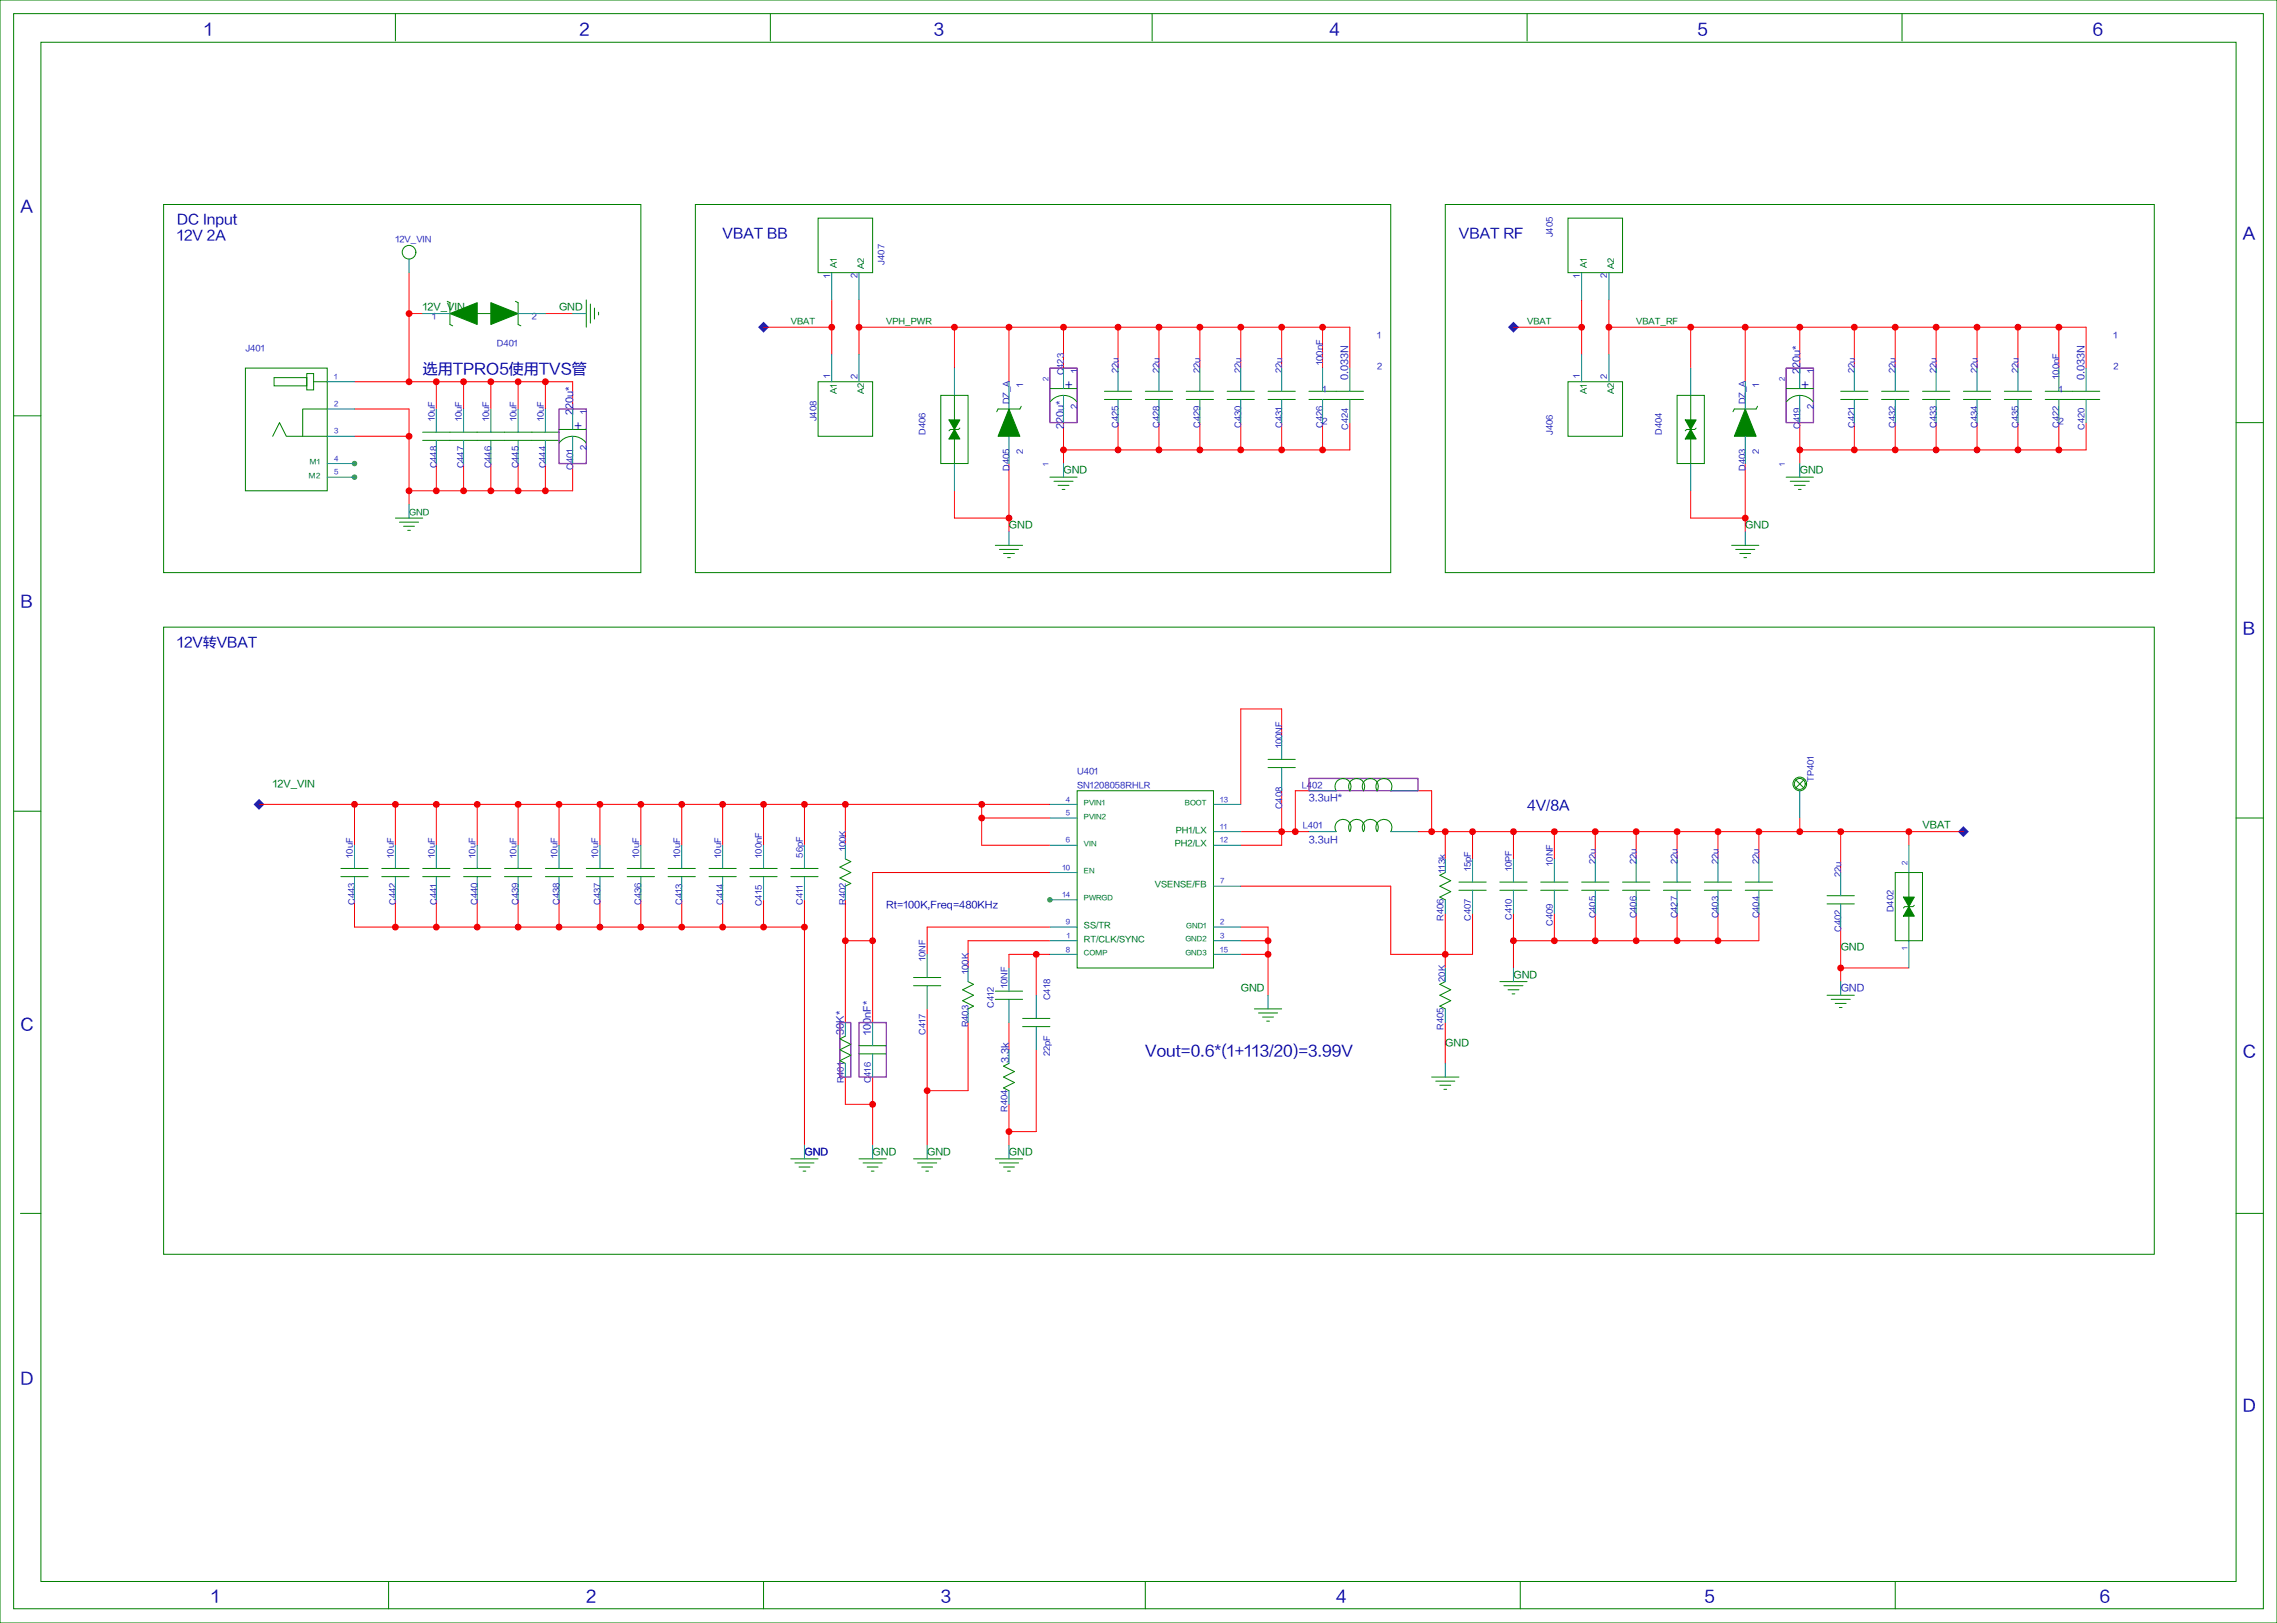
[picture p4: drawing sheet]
<svg xmlns="http://www.w3.org/2000/svg" width="589mm" height="420mm" viewBox="0 0 589 420" stroke-linecap="round" stroke-linejoin="round" font-family="sans-serif">
<defs><g id="words">
<g font-size="4.2" fill="#000080">
<text x="52.9" y="8.9">1</text>
<text x="149.9" y="8.9">2</text>
<text x="241.7" y="8.9">3</text>
<text x="344" y="8.9">4</text>
<text x="439.2" y="8.9">5</text>
<text x="541.5" y="8.9">6</text>
<text x="5.3" y="54.8">A</text>
<text x="580.3" y="61.8">A</text>
<text x="5.3" y="157.1">B</text>
<text x="580.3" y="164.2">B</text>
<text x="5.3" y="266.5">C</text>
<text x="580.3" y="273.5">C</text>
<text x="5.3" y="358.2">D</text>
<text x="580.3" y="365.2">D</text>
<text x="54.7" y="414.6">1</text>
<text x="151.7" y="414.6">2</text>
<text x="243.4" y="414.6">3</text>
<text x="345.7" y="414.6">4</text>
<text x="441" y="414.6">5</text>
<text x="543.3" y="414.6">6</text>
</g>
<g font-size="3.9" fill="#000080">
<text x="109.4" y="96.8">选用TPRO5使用TVS管</text>
<text x="296.3" y="273.2">Vout=0.6*(1+113/20)=3.99V</text>
</g>
<g font-size="3.5" fill="#000080">
<text x="45.9" y="58">DC Input</text>
<text x="45.9" y="62.1">12V 2A</text>
<text x="187" y="61.5">VBAT BB</text>
<text x="377.5" y="61.5">VBAT RF</text>
<text x="45.9" y="167.4">12V转VBAT</text>
<text x="395.1" y="209.7">4V/8A</text>
</g>
<g font-size="3.2" fill="#000080">
<text x="275.5" y="100.6">+</text>
<text x="466" y="100.6">+</text>
<text x="148.5" y="111.2">+</text>
</g>
<g font-size="2.5">
<text x="109.4" y="80.1">12V_VIN</text>
<text x="144.6" y="80.1">GND</text>
<text x="275.2" y="122.4">GND</text>
<text x="465.7" y="122.4">GND</text>
<text x="261.1" y="136.5">GND</text>
<text x="451.6" y="136.5">GND</text>
<text x="70.6" y="203.6">12V_VIN</text>
<text x="497.4" y="214.2">VBAT</text>
<text x="476.2" y="245.9">GND</text>
<text x="321" y="256.5">GND</text>
<text x="391.6" y="253">GND</text>
<text x="373.9" y="270.6">GND</text>
<text x="208.1" y="298.8">GND</text>
<text x="225.8" y="298.8">GND</text>
<text x="239.9" y="298.8">GND</text>
<text x="261.1" y="298.8">GND</text>
</g>
<g font-size="2.5" fill="#00f">
<text x="348.7" y="98.4" transform="rotate(-90 348.7 98.4)">0.033N</text>
<text x="465.7" y="96.8" transform="rotate(-90 465.7 96.8)">220u*</text>
<text x="539.2" y="98.4" transform="rotate(-90 539.2 98.4)">0.033N</text>
<text x="148.2" y="107.4" transform="rotate(-90 148.2 107.4)">220u*</text>
<text x="275.2" y="110.9" transform="rotate(-90 275.2 110.9)">220u*</text>
<text x="338.7" y="207.3">3.3uH*</text>
<text x="338.7" y="218.2">3.3uH</text>
<text x="476.2" y="256.5">GND</text>
<text x="218.2" y="267.7" transform="rotate(-90 218.2 267.7)">30K*</text>
<text x="225.3" y="267.7" transform="rotate(-90 225.3 267.7)">100nF*</text>
<text x="260.9" y="275.1" transform="rotate(-90 260.9 275.1)">3.3k</text>
</g>
<text font-size="2.5" fill="#000080" x="229.3" y="234.9">Rt=100K,Freq=480KHz</text>
<g font-size="2.1" fill="#00f">
<text x="102.3" y="62.7">12V_VIN</text>
<text x="401.7" y="61.4" transform="rotate(-90 401.7 61.4)">J405</text>
<text x="228.8" y="68.5" transform="rotate(-90 228.8 68.5)">J407</text>
<text x="214.7" y="72" transform="rotate(-90 214.7 72)">1</text>
<text x="221.7" y="72" transform="rotate(-90 221.7 72)">2</text>
<text x="408.7" y="72" transform="rotate(-90 408.7 72)">1</text>
<text x="415.8" y="72" transform="rotate(-90 415.8 72)">2</text>
<text x="111.8" y="82.4">1</text>
<text x="137.6" y="82.4">2</text>
<text x="128.6" y="89.5">D401</text>
<text x="356.3" y="87.4">1</text>
<text x="546.8" y="87.4">1</text>
<text x="63.5" y="90.9">J401</text>
<text x="342.2" y="94.5" transform="rotate(-90 342.2 94.5)">100nF</text>
<text x="356.3" y="95.5">2</text>
<text x="546.8" y="95.5">2</text>
<text x="214.7" y="97.8" transform="rotate(-90 214.7 97.8)">1</text>
<text x="221.7" y="98" transform="rotate(-90 221.7 98)">2</text>
<text x="264.6" y="100" transform="rotate(-90 264.6 100)">1</text>
<text x="275.2" y="97.1" transform="rotate(-90 275.2 97.1)">C423</text>
<text x="278.7" y="96.5" transform="rotate(-90 278.7 96.5)">1</text>
<text x="289.3" y="96.5" transform="rotate(-90 289.3 96.5)">22u</text>
<text x="299.9" y="96.5" transform="rotate(-90 299.9 96.5)">22u</text>
<text x="310.5" y="96.5" transform="rotate(-90 310.5 96.5)">22u</text>
<text x="321" y="96.5" transform="rotate(-90 321 96.5)">22u</text>
<text x="331.6" y="96.5" transform="rotate(-90 331.6 96.5)">22u</text>
<text x="342.2" y="101.5">1</text>
<text x="408.7" y="97.8" transform="rotate(-90 408.7 97.8)">1</text>
<text x="415.8" y="98" transform="rotate(-90 415.8 98)">2</text>
<text x="455.1" y="100" transform="rotate(-90 455.1 100)">1</text>
<text x="469.2" y="96.5" transform="rotate(-90 469.2 96.5)">1</text>
<text x="479.8" y="96.5" transform="rotate(-90 479.8 96.5)">22u</text>
<text x="490.4" y="96.5" transform="rotate(-90 490.4 96.5)">22u</text>
<text x="501" y="96.5" transform="rotate(-90 501 96.5)">22u</text>
<text x="511.5" y="96.5" transform="rotate(-90 511.5 96.5)">22u</text>
<text x="522.1" y="96.5" transform="rotate(-90 522.1 96.5)">22u</text>
<text x="532.7" y="101.5">1</text>
<text x="532.7" y="98" transform="rotate(-90 532.7 98)">100nF</text>
<text x="151.7" y="107.1" transform="rotate(-90 151.7 107.1)">1</text>
<text x="261.1" y="104.7" transform="rotate(-90 261.1 104.7)">DZ_A</text>
<text x="278.7" y="105.8" transform="rotate(-90 278.7 105.8)">2</text>
<text x="451.6" y="104.7" transform="rotate(-90 451.6 104.7)">DZ_A</text>
<text x="469.2" y="105.8" transform="rotate(-90 469.2 105.8)">2</text>
<text x="112.4" y="109" transform="rotate(-90 112.4 109)">10uF</text>
<text x="119.4" y="109" transform="rotate(-90 119.4 109)">10uF</text>
<text x="126.5" y="109" transform="rotate(-90 126.5 109)">10uF</text>
<text x="133.5" y="109" transform="rotate(-90 133.5 109)">10uF</text>
<text x="140.6" y="109" transform="rotate(-90 140.6 109)">10uF</text>
<text x="211.2" y="109" transform="rotate(-90 211.2 109)">J408</text>
<text x="239.4" y="112.6" transform="rotate(-90 239.4 112.6)">D406</text>
<text x="289.3" y="110.6" transform="rotate(-90 289.3 110.6)">C425</text>
<text x="299.9" y="110.6" transform="rotate(-90 299.9 110.6)">C428</text>
<text x="310.5" y="110.6" transform="rotate(-90 310.5 110.6)">C429</text>
<text x="321" y="110.6" transform="rotate(-90 321 110.6)">C430</text>
<text x="331.6" y="110.6" transform="rotate(-90 331.6 110.6)">C431</text>
<text x="342.2" y="109.6">2</text>
<text x="342.2" y="110.6" transform="rotate(-90 342.2 110.6)">C426</text>
<text x="348.7" y="111.3" transform="rotate(-90 348.7 111.3)">C424</text>
<text x="401.7" y="112.6" transform="rotate(-90 401.7 112.6)">J406</text>
<text x="429.9" y="112.6" transform="rotate(-90 429.9 112.6)">D404</text>
<text x="465.7" y="111" transform="rotate(-90 465.7 111)">C419</text>
<text x="479.8" y="110.6" transform="rotate(-90 479.8 110.6)">C421</text>
<text x="490.4" y="110.6" transform="rotate(-90 490.4 110.6)">C432</text>
<text x="501" y="110.6" transform="rotate(-90 501 110.6)">C433</text>
<text x="511.5" y="110.6" transform="rotate(-90 511.5 110.6)">C434</text>
<text x="522.1" y="110.6" transform="rotate(-90 522.1 110.6)">C435</text>
<text x="532.7" y="109.6">2</text>
<text x="532.7" y="110.6" transform="rotate(-90 532.7 110.6)">C422</text>
<text x="539.2" y="111.3" transform="rotate(-90 539.2 111.3)">C420</text>
<text x="151.7" y="116.4" transform="rotate(-90 151.7 116.4)">2</text>
<text x="264.6" y="117.4" transform="rotate(-90 264.6 117.4)">2</text>
<text x="455.1" y="117.4" transform="rotate(-90 455.1 117.4)">2</text>
<text x="112.9" y="121.2" transform="rotate(-90 112.9 121.2)">C448</text>
<text x="120" y="121.2" transform="rotate(-90 120 121.2)">C447</text>
<text x="127" y="121.2" transform="rotate(-90 127 121.2)">C446</text>
<text x="134.1" y="121.2" transform="rotate(-90 134.1 121.2)">C445</text>
<text x="141.1" y="121.2" transform="rotate(-90 141.1 121.2)">C444</text>
<text x="148.2" y="121.6" transform="rotate(-90 148.2 121.6)">C401</text>
<text x="261.1" y="121.9" transform="rotate(-90 261.1 121.9)">D405</text>
<text x="451.6" y="121.9" transform="rotate(-90 451.6 121.9)">D403</text>
<text x="331.6" y="193.6" transform="rotate(-90 331.6 193.6)">100NF</text>
<text x="278.7" y="200.3">U401</text>
<text x="278.7" y="203.8">SN1208058RHLR</text>
<text x="336.8" y="203.8">L402</text>
<text x="469.2" y="202.4" transform="rotate(-90 469.2 202.4)">TP401</text>
<text x="331.6" y="209.4" transform="rotate(-90 331.6 209.4)">C408</text>
<text x="337.1" y="214.4">L401</text>
<text x="91.2" y="221.9" transform="rotate(-90 91.2 221.9)">10uF</text>
<text x="101.8" y="221.9" transform="rotate(-90 101.8 221.9)">10uF</text>
<text x="112.4" y="221.9" transform="rotate(-90 112.4 221.9)">10uF</text>
<text x="123" y="221.9" transform="rotate(-90 123 221.9)">10uF</text>
<text x="133.5" y="221.9" transform="rotate(-90 133.5 221.9)">10uF</text>
<text x="144.1" y="221.9" transform="rotate(-90 144.1 221.9)">10uF</text>
<text x="154.7" y="221.9" transform="rotate(-90 154.7 221.9)">10uF</text>
<text x="165.3" y="221.9" transform="rotate(-90 165.3 221.9)">10uF</text>
<text x="175.9" y="221.9" transform="rotate(-90 175.9 221.9)">10uF</text>
<text x="186.5" y="221.9" transform="rotate(-90 186.5 221.9)">10uF</text>
<text x="197" y="221.9" transform="rotate(-90 197 221.9)">100nF</text>
<text x="207.6" y="221.9" transform="rotate(-90 207.6 221.9)">56pF</text>
<text x="218.7" y="220.3" transform="rotate(-90 218.7 220.3)">100K</text>
<text x="373.8" y="225.8" transform="rotate(-90 373.8 225.8)">113k</text>
<text x="380.5" y="225.5" transform="rotate(-90 380.5 225.5)">15pF</text>
<text x="391.1" y="225.5" transform="rotate(-90 391.1 225.5)">10PF</text>
<text x="401.7" y="224" transform="rotate(-90 401.7 224)">10NF</text>
<text x="412.8" y="223.5" transform="rotate(-90 412.8 223.5)">22u</text>
<text x="423.4" y="223.5" transform="rotate(-90 423.4 223.5)">22u</text>
<text x="433.9" y="223.5" transform="rotate(-90 433.9 223.5)">22u</text>
<text x="444.5" y="223.5" transform="rotate(-90 444.5 223.5)">22u</text>
<text x="455.1" y="223.5" transform="rotate(-90 455.1 223.5)">22u</text>
<text x="476.3" y="227" transform="rotate(-90 476.3 227)">22u</text>
<text x="91.7" y="234.1" transform="rotate(-90 91.7 234.1)">C443</text>
<text x="102.3" y="234.1" transform="rotate(-90 102.3 234.1)">C442</text>
<text x="112.9" y="234.1" transform="rotate(-90 112.9 234.1)">C441</text>
<text x="123.5" y="234.1" transform="rotate(-90 123.5 234.1)">C440</text>
<text x="134.1" y="234.1" transform="rotate(-90 134.1 234.1)">C439</text>
<text x="144.7" y="234.1" transform="rotate(-90 144.7 234.1)">C438</text>
<text x="155.2" y="234.1" transform="rotate(-90 155.2 234.1)">C437</text>
<text x="165.8" y="234.1" transform="rotate(-90 165.8 234.1)">C436</text>
<text x="176.4" y="234.1" transform="rotate(-90 176.4 234.1)">C413</text>
<text x="187" y="234.1" transform="rotate(-90 187 234.1)">C414</text>
<text x="197" y="234.5" transform="rotate(-90 197 234.5)">C415</text>
<text x="207.6" y="234.2" transform="rotate(-90 207.6 234.2)">C411</text>
<text x="218.7" y="234.1" transform="rotate(-90 218.7 234.1)">R402</text>
<text x="373.4" y="238.3" transform="rotate(-90 373.4 238.3)">R406</text>
<text x="380.5" y="238.3" transform="rotate(-90 380.5 238.3)">C407</text>
<text x="391.1" y="238" transform="rotate(-90 391.1 238)">C410</text>
<text x="401.7" y="239.6" transform="rotate(-90 401.7 239.6)">C409</text>
<text x="412.8" y="237.6" transform="rotate(-90 412.8 237.6)">C405</text>
<text x="423.4" y="237.6" transform="rotate(-90 423.4 237.6)">C406</text>
<text x="433.9" y="237.6" transform="rotate(-90 433.9 237.6)">C427</text>
<text x="444.5" y="237.6" transform="rotate(-90 444.5 237.6)">C403</text>
<text x="455.1" y="237.6" transform="rotate(-90 455.1 237.6)">C404</text>
<text x="489.9" y="236" transform="rotate(-90 489.9 236)">D402</text>
<text x="476.3" y="241.2" transform="rotate(-90 476.3 241.2)">C402</text>
<text x="239.4" y="248.7" transform="rotate(-90 239.4 248.7)">10NF</text>
<text x="250.5" y="252" transform="rotate(-90 250.5 252)">100K</text>
<text x="260.5" y="255.8" transform="rotate(-90 260.5 255.8)">10NF</text>
<text x="373.8" y="254" transform="rotate(-90 373.8 254)">20K</text>
<text x="257" y="260.7" transform="rotate(-90 257 260.7)">C412</text>
<text x="271.7" y="258.8" transform="rotate(-90 271.7 258.8)">C418</text>
<text x="239.4" y="267.8" transform="rotate(-90 239.4 267.8)">C417</text>
<text x="250.5" y="265.9" transform="rotate(-90 250.5 265.9)">R403</text>
<text x="373.4" y="266.5" transform="rotate(-90 373.4 266.5)">R405</text>
<text x="271.7" y="273.2" transform="rotate(-90 271.7 273.2)">22pF</text>
<text x="218.2" y="280.3" transform="rotate(-90 218.2 280.3)">R401</text>
<text x="225.3" y="280.3" transform="rotate(-90 225.3 280.3)">C416</text>
<text x="260.5" y="287.7" transform="rotate(-90 260.5 287.7)">R404</text>
</g>
<g font-size="2.1">
<text x="216.4" y="69.4" transform="rotate(-90 216.4 69.4)">A1</text>
<text x="223.5" y="69.6" transform="rotate(-90 223.5 69.6)">A2</text>
<text x="410.5" y="69.4" transform="rotate(-90 410.5 69.4)">A1</text>
<text x="417.5" y="69.6" transform="rotate(-90 417.5 69.6)">A2</text>
<text x="204.6" y="83.8">VBAT</text>
<text x="229.3" y="83.8">VPH_PWR</text>
<text x="395.1" y="83.8">VBAT</text>
<text x="423.3" y="83.8">VBAT_RF</text>
<text x="216.4" y="102" transform="rotate(-90 216.4 102)">A1</text>
<text x="223.5" y="102" transform="rotate(-90 223.5 102)">A2</text>
<text x="410.5" y="102" transform="rotate(-90 410.5 102)">A1</text>
<text x="417.5" y="102" transform="rotate(-90 417.5 102)">A2</text>
<text x="105.8" y="133.2">GND</text>
<text x="304.2" y="215.5">PH1/LX</text>
<text x="304" y="219">PH2/LX</text>
<text x="298.8" y="229.6">VSENSE/FB</text>
<text x="280.5" y="240.2">SS/TR</text>
<text x="280.5" y="243.7">RT/CLK/SYNC</text>
</g>
<g font-size="1.8" fill="#00f">
<text x="86.4" y="98.1">1</text>
<text x="271.2" y="98.5" transform="rotate(-90 271.2 98.5)">2</text>
<text x="461.7" y="98.5" transform="rotate(-90 461.7 98.5)">2</text>
<text x="86.4" y="105.1">2</text>
<text x="86.4" y="112.2">3</text>
<text x="86.4" y="119.2">4</text>
<text x="86.4" y="122.7">5</text>
<text x="271.2" y="120.6" transform="rotate(-90 271.2 120.6)">1</text>
<text x="461.7" y="120.6" transform="rotate(-90 461.7 120.6)">1</text>
<text x="275.8" y="207.4">4</text>
<text x="315.7" y="207.4">13</text>
<text x="275.8" y="210.9">5</text>
<text x="315.7" y="214.5">11</text>
<text x="275.8" y="218">6</text>
<text x="315.7" y="218">12</text>
<text x="274.9" y="225.1">10</text>
<text x="493.4" y="223.7" transform="rotate(-90 493.4 223.7)">2</text>
<text x="274.9" y="232.1">14</text>
<text x="315.7" y="228.6">7</text>
<text x="275.8" y="239.2">9</text>
<text x="315.7" y="239.2">2</text>
<text x="276" y="242.7">1</text>
<text x="315.7" y="242.7">3</text>
<text x="493.4" y="245.8" transform="rotate(-90 493.4 245.8)">1</text>
<text x="275.8" y="246.2">8</text>
<text x="315.7" y="246.2">15</text>
</g>
<g font-size="1.8">
<text x="79.9" y="123.6">M2</text>
<text x="80.2" y="120.1">M1</text>
<text x="280.5" y="208.3">PVIN1</text>
<text x="306.6" y="208.3">BOOT</text>
<text x="280.5" y="211.8">PVIN2</text>
<text x="280.5" y="218.9">VIN</text>
<text x="280.5" y="225.9">EN</text>
<text x="280.5" y="233">PWRGD</text>
<text x="306.7" y="243.6">GND2</text>
<text x="306.9" y="240">GND1</text>
<text x="280.5" y="247.1">COMP</text>
<text x="306.7" y="247.1">GND3</text>
</g>
</g></defs>
<path d="M0 0h589.1v420h-589.1z" fill="#fff" stroke="#008000" stroke-width=".26"/>
<g fill="#c00">
<circle cx="476.2" cy="250.5" r=".88"/>
<circle cx="373.9" cy="246.9" r=".88"/>
<circle cx="225.8" cy="285.7" r=".88"/>
<circle cx="225.8" cy="243.4" r=".88"/>
<circle cx="218.7" cy="243.4" r=".88"/>
<circle cx="328.1" cy="243.4" r=".88"/>
<circle cx="328.1" cy="246.9" r=".88"/>
<circle cx="239.9" cy="282.2" r=".88"/>
<circle cx="268.1" cy="246.9" r=".88"/>
<circle cx="261.1" cy="292.8" r=".88"/>
<circle cx="451.6" cy="134.1" r=".88"/>
<circle cx="261.1" cy="134.1" r=".88"/>
<circle cx="423.3" cy="243.4" r=".88"/>
<circle cx="444.5" cy="243.4" r=".88"/>
<circle cx="412.7" cy="243.4" r=".88"/>
<circle cx="433.9" cy="243.4" r=".88"/>
<circle cx="402.2" cy="243.4" r=".88"/>
<circle cx="391.6" cy="243.4" r=".88"/>
<circle cx="331.6" cy="215.2" r=".88"/>
<circle cx="335.1" cy="215.2" r=".88"/>
<circle cx="493.9" cy="215.2" r=".88"/>
<circle cx="433.9" cy="215.2" r=".88"/>
<circle cx="423.3" cy="215.2" r=".88"/>
<circle cx="444.5" cy="215.2" r=".88"/>
<circle cx="412.7" cy="215.2" r=".88"/>
<circle cx="381" cy="215.2" r=".88"/>
<circle cx="391.6" cy="215.2" r=".88"/>
<circle cx="373.9" cy="215.2" r=".88"/>
<circle cx="402.2" cy="215.2" r=".88"/>
<circle cx="476.2" cy="215.2" r=".88"/>
<circle cx="455.1" cy="215.2" r=".88"/>
<circle cx="465.7" cy="215.2" r=".88"/>
<circle cx="370.4" cy="215.2" r=".88"/>
<circle cx="215.2" cy="84.7" r=".88"/>
<circle cx="409.2" cy="84.7" r=".88"/>
<circle cx="105.8" cy="98.8" r=".88"/>
<circle cx="105.8" cy="81.1" r=".88"/>
<circle cx="141.1" cy="98.8" r=".88"/>
<circle cx="134.1" cy="98.8" r=".88"/>
<circle cx="127" cy="98.8" r=".88"/>
<circle cx="119.9" cy="98.8" r=".88"/>
<circle cx="112.9" cy="98.8" r=".88"/>
<circle cx="105.8" cy="127" r=".88"/>
<circle cx="105.8" cy="112.9" r=".88"/>
<circle cx="112.9" cy="127" r=".88"/>
<circle cx="119.9" cy="127" r=".88"/>
<circle cx="127" cy="127" r=".88"/>
<circle cx="134.1" cy="127" r=".88"/>
<circle cx="141.1" cy="127" r=".88"/>
<circle cx="218.7" cy="208.1" r=".88"/>
<circle cx="187" cy="208.1" r=".88"/>
<circle cx="254" cy="208.1" r=".88"/>
<circle cx="254" cy="211.7" r=".88"/>
<circle cx="176.4" cy="208.1" r=".88"/>
<circle cx="165.8" cy="208.1" r=".88"/>
<circle cx="155.2" cy="208.1" r=".88"/>
<circle cx="144.6" cy="208.1" r=".88"/>
<circle cx="134.1" cy="208.1" r=".88"/>
<circle cx="123.5" cy="208.1" r=".88"/>
<circle cx="112.9" cy="208.1" r=".88"/>
<circle cx="102.3" cy="208.1" r=".88"/>
<circle cx="91.7" cy="208.1" r=".88"/>
<circle cx="197.6" cy="208.1" r=".88"/>
<circle cx="208.1" cy="208.1" r=".88"/>
<circle cx="102.3" cy="239.9" r=".88"/>
<circle cx="112.9" cy="239.9" r=".88"/>
<circle cx="123.5" cy="239.9" r=".88"/>
<circle cx="134.1" cy="239.9" r=".88"/>
<circle cx="144.6" cy="239.9" r=".88"/>
<circle cx="155.2" cy="239.9" r=".88"/>
<circle cx="165.8" cy="239.9" r=".88"/>
<circle cx="208.1" cy="239.9" r=".88"/>
<circle cx="187" cy="239.9" r=".88"/>
<circle cx="176.4" cy="239.9" r=".88"/>
<circle cx="197.6" cy="239.9" r=".88"/>
<circle cx="275.2" cy="84.7" r=".88"/>
<circle cx="261.1" cy="84.7" r=".88"/>
<circle cx="246.9" cy="84.7" r=".88"/>
<circle cx="222.2" cy="84.7" r=".88"/>
<circle cx="289.3" cy="84.7" r=".88"/>
<circle cx="299.9" cy="84.7" r=".88"/>
<circle cx="310.4" cy="84.7" r=".88"/>
<circle cx="321" cy="84.7" r=".88"/>
<circle cx="331.6" cy="84.7" r=".88"/>
<circle cx="342.2" cy="84.7" r=".88"/>
<circle cx="275.2" cy="116.4" r=".88"/>
<circle cx="342.2" cy="116.4" r=".88"/>
<circle cx="331.6" cy="116.4" r=".88"/>
<circle cx="321" cy="116.4" r=".88"/>
<circle cx="310.4" cy="116.4" r=".88"/>
<circle cx="299.9" cy="116.4" r=".88"/>
<circle cx="289.3" cy="116.4" r=".88"/>
<circle cx="416.3" cy="84.7" r=".88"/>
<circle cx="437.4" cy="84.7" r=".88"/>
<circle cx="451.6" cy="84.7" r=".88"/>
<circle cx="465.7" cy="84.7" r=".88"/>
<circle cx="479.8" cy="84.7" r=".88"/>
<circle cx="490.4" cy="84.7" r=".88"/>
<circle cx="500.9" cy="84.7" r=".88"/>
<circle cx="511.5" cy="84.7" r=".88"/>
<circle cx="522.1" cy="84.7" r=".88"/>
<circle cx="532.7" cy="84.7" r=".88"/>
<circle cx="465.7" cy="116.4" r=".88"/>
<circle cx="522.1" cy="116.4" r=".88"/>
<circle cx="511.5" cy="116.4" r=".88"/>
<circle cx="500.9" cy="116.4" r=".88"/>
<circle cx="490.4" cy="116.4" r=".88"/>
<circle cx="479.8" cy="116.4" r=".88"/>
<circle cx="532.7" cy="116.4" r=".88"/>
</g>
<g fill="#00f">
<path d="M508 213.8l1.4 1.4-1.4 1.4-1.4-1.4z"/>
<path d="M197.6 83.3l1.4 1.4-1.4 1.4-1.5-1.4z"/>
<path d="M391.6 83.3l1.4 1.4-1.4 1.4-1.4-1.4z"/>
<path d="M67 206.7l1.4 1.4-1.4 1.4-1.4-1.4z"/>
</g>
<g fill="#4f4f4f">
<circle cx="91.7" cy="119.9" r=".71"/>
<circle cx="91.7" cy="123.5" r=".71"/>
<circle cx="271.6" cy="232.8" r=".71"/>
</g>
<g fill="none" stroke="#f00" stroke-width=".26">
<path d="M105.8 70.6v28.2M215.2 77.6v14.1M222.2 77.6v14.1M409.2 77.6v14.1M416.3 77.6v14.1M91.7 98.8h56.5v7M105.8 81.1h3.6M112.9 98.8v7M119.9 98.8v7M127 98.8v7M134.1 98.8v7M141.1 81.1h7.1"/>
<path d="M141.1 98.8v7M197.6 84.7h17.6M222.2 84.7h127v10.5M246.9 84.7v10.5M261.1 84.7v14.1M275.2 84.7v10.5M289.3 84.7v10.5M299.9 84.7v10.5M310.4 84.7v10.5M321 84.7v10.5M331.6 84.7v10.5M342.2 84.7v10.5"/>
<path d="M391.6 84.7h17.6M416.3 84.7h123.5v10.5M437.4 84.7v10.5M451.6 84.7v14.1M465.7 84.7v10.5M479.8 84.7v10.5M490.4 84.7v10.5M500.9 84.7v10.5M511.5 84.7v10.5M522.1 84.7v10.5M532.7 84.7v10.5M91.7 105.8h14.1v24.7"/>
<path d="M91.7 112.9h14.1M112.9 119.9v7.1M119.9 119.9v7.1M127 119.9v7.1M134.1 119.9v7.1M141.1 119.9v7.1M148.2 119.9v7.1h-42.4M261.1 119.9v17.7M275.2 109.4v10.5M289.3 109.4v7M299.9 109.4v7M310.4 109.4v7"/>
<path d="M321 109.4v7M331.6 109.4v7M342.2 109.4v7M349.2 109.4v7h-74M451.6 119.9v17.7M465.7 109.4v10.5M479.8 109.4v7M490.4 109.4v7M500.9 109.4v7M511.5 109.4v7M522.1 109.4v7M532.7 109.4v7"/>
<path d="M539.8 109.4v7h-74.1M246.9 127v7.1h14.2M437.4 127v7.1h14.2M331.6 190.5v-7.1h-10.6v24.7M67 208.1h204.6M91.7 208.1v10.6M102.3 208.1v10.6M112.9 208.1v10.6M123.5 208.1v10.6M134.1 208.1v10.6M144.6 208.1v10.6M155.2 208.1v10.6"/>
<path d="M165.8 208.1v10.6M176.4 208.1v10.6M187 208.1v10.6M197.6 208.1v10.6M208.1 208.1v10.6M218.7 208.1v10.6M254 208.1v10.6h17.6M254 211.7h17.6M321 215.2h17.7M331.6 204.6v14.1h-10.6M338.7 204.6h-3.6v10.6M366.9 215.2h141.1"/>
<path d="M366.9 204.6h3.5v10.6M373.9 215.2v7M381 215.2v7M391.6 215.2v7M402.2 215.2v7M412.7 215.2v7M423.3 215.2v7M433.9 215.2v7M444.5 215.2v7M455.1 215.2v7M465.7 211.7v3.5M476.2 215.2v10.6"/>
<path d="M493.9 215.2v3.5M91.7 232.8v7.1h116.4M102.3 232.8v7.1M112.9 232.8v7.1M123.5 232.8v7.1M134.1 232.8v7.1M144.6 232.8v7.1M155.2 232.8v7.1M165.8 232.8v7.1M176.4 232.8v7.1M187 232.8v7.1M197.6 232.8v7.1"/>
<path d="M208.1 232.8v63.5M218.7 232.8v31.8M271.6 225.8h-45.8v38.8M271.6 239.9h-31.7v7M321 229.3h38.8v17.6h21.2v-10.5M321 239.9h7.1v17.6M373.9 236.4v14.1M391.6 236.4v14.1M402.2 236.4v7M412.7 236.4v7M423.3 236.4v7M433.9 236.4v7"/>
<path d="M444.5 236.4v7M455.1 236.4v7h-63.5M476.2 239.9v14.1M218.7 243.4h7.1M268.1 246.9v10.6M271.6 246.9h-10.5v3.6M271.6 243.4h-21.1v7.1M321 246.9h7.1M321 243.4h7.1M476.2 250.5h17.7M218.7 278.7v7.1h7.1M225.8 278.7v17.6"/>
<path d="M239.9 261.1v35.2M250.5 264.6v17.6h-10.6M261.1 264.6v7M268.1 271.6v21.2h-7M373.9 264.6v10.6M261.1 285.8v10.5"/>
</g>
<g fill="none" stroke="#008000" stroke-width=".26">
<path d="M151.7 77.6v7.1M152.8 78.7v4.9M153.8 79.7v2.9M63.5 95.2h21.2v31.8h-21.2zM70.9 97.7h8.5v2.1h-8.5zM79.4 96.7h1.7v4.2h-1.7zM81.1 98.8h3.6M154.9 80.8v.7M70.6 112.9l1.7-3.5 1.8 3.5h10.6M84.7 105.8h-6.4v7.1M102.3 134.1h7.1M103.4 135.1h4.9"/>
<path d="M104.4 136.2h2.8M105.5 137.2h.7M490.4 225.8h7v17.6h-7zM495.3 234.2l-.4 .4h-2.1l-.3 .3"/>
<circle cx="105.8" cy="65.3" r="1.76"/>
</g>
<path d="M105.8 67v3.6M84.7 98.8h7M148.2 81.1h3.5M84.7 105.8h7M84.7 112.9h7M84.7 119.9h7M84.7 123.5h7M105.8 130.5v3.6" fill="none" stroke="#008080" stroke-width=".26"/>
<g fill="#008200" stroke="#008000" stroke-width=".26">
<path d="M493.9 234.6l1.4 2.5h-2.8z"/>
<path d="M492.5 232.1h2.8l-1.4 2.5z"/>
</g>
<g fill="none" stroke="#008000" stroke-width=".26">
<path d="M42.3 52.9h123.5v95.3h-123.5zM448.7 105.8l-.3 .7M454.7 105.1l-.3 .7M42.3 162.3h515.1v162.3h-515.1zM328.1 196.5h7M328.1 198.6h7M278.7 204.6h35.3v45.9h-35.3zM172.9 226.8h7M172.9 224.7h7M183.4 226.8h7.1M183.4 224.7h7.1M194 226.8h7.1"/>
<path d="M194 224.7h7.1M204.6 226.8h7.1M204.6 224.7h7.1M218.7 222.2l1.4 .8-2.8 1.4 2.8 1.4-2.8 1.4 2.8 1.4-1.4 .7M373.9 225.8l-1.4 .7 2.9 1.4-2.9 1.4 2.9 1.4-2.9 1.4 1.4 .7M377.5 230.4h7M377.5 228.2h7M409.2 230.4h7.1M409.2 228.2h7.1M419.8 230.4h7.1M419.8 228.2h7.1M493.9 225.8v6.3"/>
<path d="M493.9 237.1v6.3M236.4 255.1h7M236.4 252.9h7M250.5 254l1.4 .7-2.8 1.4 2.8 1.4-2.8 1.4 2.8 1.5-1.4 .7M257.5 258.6h7.1M257.5 256.5h7.1M373.9 254l-1.4 .7 2.9 1.4-2.9 1.4 2.9 1.4-2.9 1.5 1.4 .7M388.1 254h7M389.1 255.1h5M390.2 256.1h2.8M391.2 257.2h.7M472.7 257.5h7.1"/>
<path d="M473.8 258.6h4.9M474.8 259.6h2.9M218.7 268.1l-1.4 .7 2.8 1.4-2.8 1.4 2.8 1.4-2.8 1.5 1.4 .7M222.2 272.7h7.1M222.2 270.6h7.1M261.1 275.2l-1.5 .7 2.9 1.4-2.9 1.4 2.9 1.4-2.9 1.4 1.5 .7M264.6 263.5h7M264.6 265.6h7M324.6 261.1h7M325.6 262.1h5M326.7 263.2h2.8M327.7 264.2h.7"/>
<path d="M370.4 278.7h7.1M371.5 279.8h4.9M475.9 260.7h.7M204.6 299.9h7.1M222.2 299.9h7.1M236.4 299.9h7M257.5 299.9h7.1M372.5 280.8h2.9M373.6 281.9h.7M205.7 300.9h4.9M206.7 302h2.8M207.8 303h.7"/>
<path d="M223.3 300.9h4.9M224.4 302h2.8M225.4 303h.7M237.4 300.9h5M238.5 302h2.8M239.5 303h.7M258.6 300.9h4.9M259.6 302h2.9M260.7 303h.7"/>
</g>
<g fill="none" stroke="#008080" stroke-width=".26">
<path d="M331.6 190.5v6M331.6 198.6v6M176.4 218.7v6M187 218.7v6M197.6 218.7v6M208.1 218.7v6M218.7 218.7v3.5M271.6 208.1h7.1M271.6 211.7h7.1M271.6 218.7h7.1M314 208.1h7M314 218.7h7"/>
<path d="M314 215.2h7M493.9 218.7v7.1M176.4 226.8v6M187 226.8v6M197.6 226.8v6M208.1 226.8v6M218.7 229.3v3.5M271.6 225.8h7.1M271.6 232.8h7.1M271.6 239.9h7.1M314 239.9h7M314 229.3h7"/>
<path d="M373.9 222.2v3.6M373.9 232.8v3.6M381 222.2v6M381 230.4v6M412.7 222.2v6M412.7 230.4v6M423.3 222.2v6M423.3 230.4v6M239.9 246.9v6M239.9 255.1v6M250.5 250.5v3.5M261.1 250.5v6"/>
<path d="M261.1 258.6v6M268.1 257.5v6M271.6 243.4h7.1M271.6 246.9h7.1M314 243.4h7M314 246.9h7M328.1 257.5v3.6M373.9 250.5v3.5M391.6 250.5v3.5M476.2 254v3.5M493.9 243.4v7.1M218.7 264.6v3.5"/>
<path d="M218.7 275.2v3.5M225.8 264.6v6M225.8 272.7v6M250.5 261.1v3.5M261.1 271.6v3.6M268.1 265.6v6M373.9 261.1v3.5M373.9 275.2v3.5M208.1 296.3v3.6M225.8 296.3v3.6M239.9 296.3v3.6M261.1 282.2v3.6"/>
<path d="M261.1 296.3v3.6"/>
</g>
<path d="M217.3 264.6h2.8v14.1h-2.8zM222.2 264.6h7.1v14.1h-7.1z" fill="none" stroke="#bf00bf" stroke-width=".35"/>
<path d="M451.6 105.8l2.8 7.1h-5.7z" fill="#008200" stroke="#008000" stroke-width=".26"/>
<path d="M433.9 102.3h7.1v17.6h-7.1zM438.9 110.8l-.4 .3h-2.1l-.4 .4M448.7 105.8h5.7" fill="none" stroke="#008000" stroke-width=".26"/>
<path d="M451.6 98.8v7M451.6 112.9v7" fill="none" stroke="#008080" stroke-width=".26"/>
<g fill="#008200" stroke="#008000" stroke-width=".26">
<path d="M437.4 111.1l1.5 2.5h-2.9z"/>
<path d="M436 108.7h2.9l-1.5 2.4z"/>
</g>
<g fill="none" stroke="#008000" stroke-width=".26">
<path d="M373.9 52.9h183.5v95.3h-183.5zM405.7 56.4h14.1v14.2h-14.1zM405.7 98.8h14.1v14.1h-14.1zM258.2 105.8l-.3 .7M264.2 105.1l-.3 .7M437.4 102.3v6.4M437.4 113.6v6.3M462.1 123.5h7.1M463.2 124.5h4.9M464.3 125.6h2.8M465.3 126.6h.7M448 141.1h7.1"/>
<path d="M449.1 142.2h4.9M450.1 143.2h2.9M451.2 144.3h.7"/>
</g>
<path d="M409.2 70.6v7M416.3 70.6v7M409.2 91.7v7.1M416.3 91.7v7.1M437.4 95.2v7.1M437.4 119.9v7.1M465.7 119.9v3.6M451.6 137.6v3.5" fill="none" stroke="#008080" stroke-width=".26"/>
<path d="M261.1 105.8l2.8 7.1h-5.7z" fill="#008200" stroke="#008000" stroke-width=".26"/>
<path d="M243.4 102.3h7.1v17.6h-7.1zM248.4 110.8l-.4 .3h-2.1l-.4 .4M258.2 105.8h5.7" fill="none" stroke="#008000" stroke-width=".26"/>
<path d="M261.1 98.8v7M261.1 112.9v7" fill="none" stroke="#008080" stroke-width=".26"/>
<g fill="#008200" stroke="#008000" stroke-width=".26">
<path d="M246.9 111.1l1.5 2.5h-2.9z"/>
<path d="M245.5 108.7h2.9l-1.5 2.4z"/>
</g>
<g fill="none" stroke="#008000" stroke-width=".26">
<path d="M179.9 52.9h179.9v95.3h-179.9zM211.7 56.4h14.1v14.2h-14.1zM115.7 78l.7 .3M133.3 78l.8 .3v5.7l.7 .3M116.4 84l.7 .3M123.5 81.1h3.5M211.7 98.8h14.1v14.1h-14.1zM246.9 102.3v6.4M246.9 113.6v6.3M271.6 123.5h7.1M272.7 124.5h4.9M273.8 125.6h2.8"/>
<path d="M274.8 126.6h.7M257.5 141.1h7.1M258.6 142.2h4.9M259.6 143.2h2.9M260.7 144.3h.7M430.4 230.4h7M430.4 228.2h7"/>
</g>
<path d="M215.2 70.6v7M222.2 70.6v7M215.2 91.7v7.1M222.2 91.7v7.1M246.9 95.2v7.1M246.9 119.9v7.1M275.2 119.9v3.6M261.1 137.6v3.5M433.9 222.2v6M433.9 230.4v6" fill="none" stroke="#008080" stroke-width=".26"/>
<g fill="#008200" stroke="#008000" stroke-width=".26">
<path d="M127 78.3l7.1 2.8-7.1 2.9z"/>
<path d="M116.4 81.1l7.1-2.8v5.7z"/>
</g>
<g fill="none" stroke="#008000" stroke-width=".26">
<path d="M3.5 3.5h582.1v412.8h-582.1zM10.6 10.9h568v398.3h-568zM102.3 3.5v7.1M199.3 3.5v7.1M298.1 3.5v7.1M395.1 3.5v7.1M492.1 3.5v7.1M116.4 78.3v5.7M3.5 107.6h7.1M109.4 113.9h35.2M109.4 111.8h35.2M144.6 114.7a4.4 4.4 0 0 1 7.1 0"/>
<path d="M144.6 111.1h7.1M271.6 104.1a4.4 4.4 0 0 1 7.1 0M271.6 100.5h7.1M285.8 103.4h7M285.8 101.2h7M296.3 103.4h7.1M296.3 101.2h7.1M306.9 103.4h7.1M306.9 101.2h7.1M317.5 103.4h7.1M317.5 101.2h7.1M328.1 103.4h7"/>
<path d="M328.1 101.2h7M338.7 103.4h14.1M338.7 101.2h14.1M462.1 104.1a4.4 4.4 0 0 1 7.1 0M462.1 100.5h7.1M476.2 103.4h7.1M476.2 101.2h7.1M486.8 103.4h7.1M486.8 101.2h7.1M497.4 103.4h7.1M497.4 101.2h7.1M508 103.4h7.1"/>
<path d="M508 101.2h7.1M518.6 103.4h7M518.6 101.2h7M529.2 103.4h14.1M529.2 101.2h14.1M578.6 109.4h7M3.5 209.9h7.1M359.8 215.2a2.08 2.08 0 0 0-1.7-3.2 2.08 2.08 0 0 0-1.8 3.2 2.08 2.08 0 0 0-1.8-3.2 2.08 2.08 0 0 0-1.7 3.2 2.08 2.08 0 0 0-1.8-3.2 2.08 2.08 0 0 0-1.8 3.2 2.08 2.08 0 0 0-1.7-3.2 2.08 2.08 0 0 0-1.8 3.2M359.8 204.6a2.08 2.08 0 0 0-1.7-3.2 2.08 2.08 0 0 0-1.8 3.2 2.08 2.08 0 0 0-1.8-3.2 2.08 2.08 0 0 0-1.7 3.2 2.08 2.08 0 0 0-1.8-3.2 2.08 2.08 0 0 0-1.8 3.2 2.08 2.08 0 0 0-1.7-3.2 2.08 2.08 0 0 0-1.8 3.2M464.6 201.8l2.1 2.1M466.7 201.8l-2.1 2.1M578.6 211.7h7"/>
<path d="M88.2 226.8h7M88.2 224.7h7M98.8 226.8h7M98.8 224.7h7M109.4 226.8h7M109.4 224.7h7M119.9 226.8h7.1M119.9 224.7h7.1M130.5 226.8h7.1M130.5 224.7h7.1M141.1 226.8h7.1M141.1 224.7h7.1"/>
<path d="M151.7 226.8h7M151.7 224.7h7M162.3 226.8h7M162.3 224.7h7M388.1 230.4h7M388.1 228.2h7M398.6 230.4h7.1M398.6 228.2h7.1M441 230.4h7M441 228.2h7M451.6 230.4h7M451.6 228.2h7"/>
<path d="M472.7 233.9h7.1M472.7 231.8h7.1M5.3 314h5.3M578.6 314h7M100.5 409.2v7.1M197.6 409.2v7.1M296.3 409.2v7.1M393.3 409.2v7.1M490.4 409.2v7.1"/>
<circle cx="465.7" cy="202.8" r="1.76"/>
<circle cx="465.7" cy="202.8" r="1.41"/>
</g>
<g fill="none" stroke="#008080" stroke-width=".26">
<path d="M109.4 81.1h7M134.1 81.1h7M275.2 95.2v5.3M289.3 95.2v6M299.9 95.2v6M310.4 95.2v6M321 95.2v6M331.6 95.2v6M342.2 95.2v6M349.2 95.2v6M465.7 95.2v5.3M479.8 95.2v6"/>
<path d="M490.4 95.2v6M500.9 95.2v6M511.5 95.2v6M522.1 95.2v6M532.7 95.2v6M539.8 95.2v6M112.9 105.8v6M112.9 113.9v6M119.9 105.8v6M119.9 113.9v6M127 105.8v6M127 113.9v6"/>
<path d="M134.1 105.8v6M134.1 113.9v6M141.1 105.8v6M141.1 113.9v6M148.2 105.8v5.3M148.2 112.9v7M275.2 102.3v7.1M289.3 103.4v6M299.9 103.4v6M310.4 103.4v6M321 103.4v6M331.6 103.4v6"/>
<path d="M342.2 103.4v6M349.2 103.4v6M465.7 102.3v7.1M479.8 103.4v6M490.4 103.4v6M500.9 103.4v6M511.5 103.4v6M522.1 103.4v6M532.7 103.4v6M539.8 103.4v6M91.7 218.7v6M102.3 218.7v6"/>
<path d="M112.9 218.7v6M123.5 218.7v6M134.1 218.7v6M144.6 218.7v6M155.2 218.7v6M165.8 218.7v6M338.7 215.2h7M338.7 204.6h7M359.8 215.2h7.1M359.8 204.6h7.1M465.7 204.6v7.1M91.7 226.8v6"/>
<path d="M102.3 226.8v6M112.9 226.8v6M123.5 226.8v6M134.1 226.8v6M144.6 226.8v6M155.2 226.8v6M165.8 226.8v6M391.6 222.2v6M391.6 230.4v6M402.2 222.2v6M402.2 230.4v6M444.5 222.2v6"/>
<path d="M444.5 230.4v6M455.1 222.2v6M455.1 230.4v6M476.2 225.8v6M476.2 233.9v6"/>
</g>
<path d="M271.6 95.2h7.1v14.2h-7.1zM462.1 95.2h7.1v14.2h-7.1zM144.6 105.8h7.1v14.1h-7.1zM338.7 201.4h28.2v3.2h-28.2z" fill="none" stroke="#bf00bf" stroke-width=".35"/>
<use href="#words"/>
</svg>
